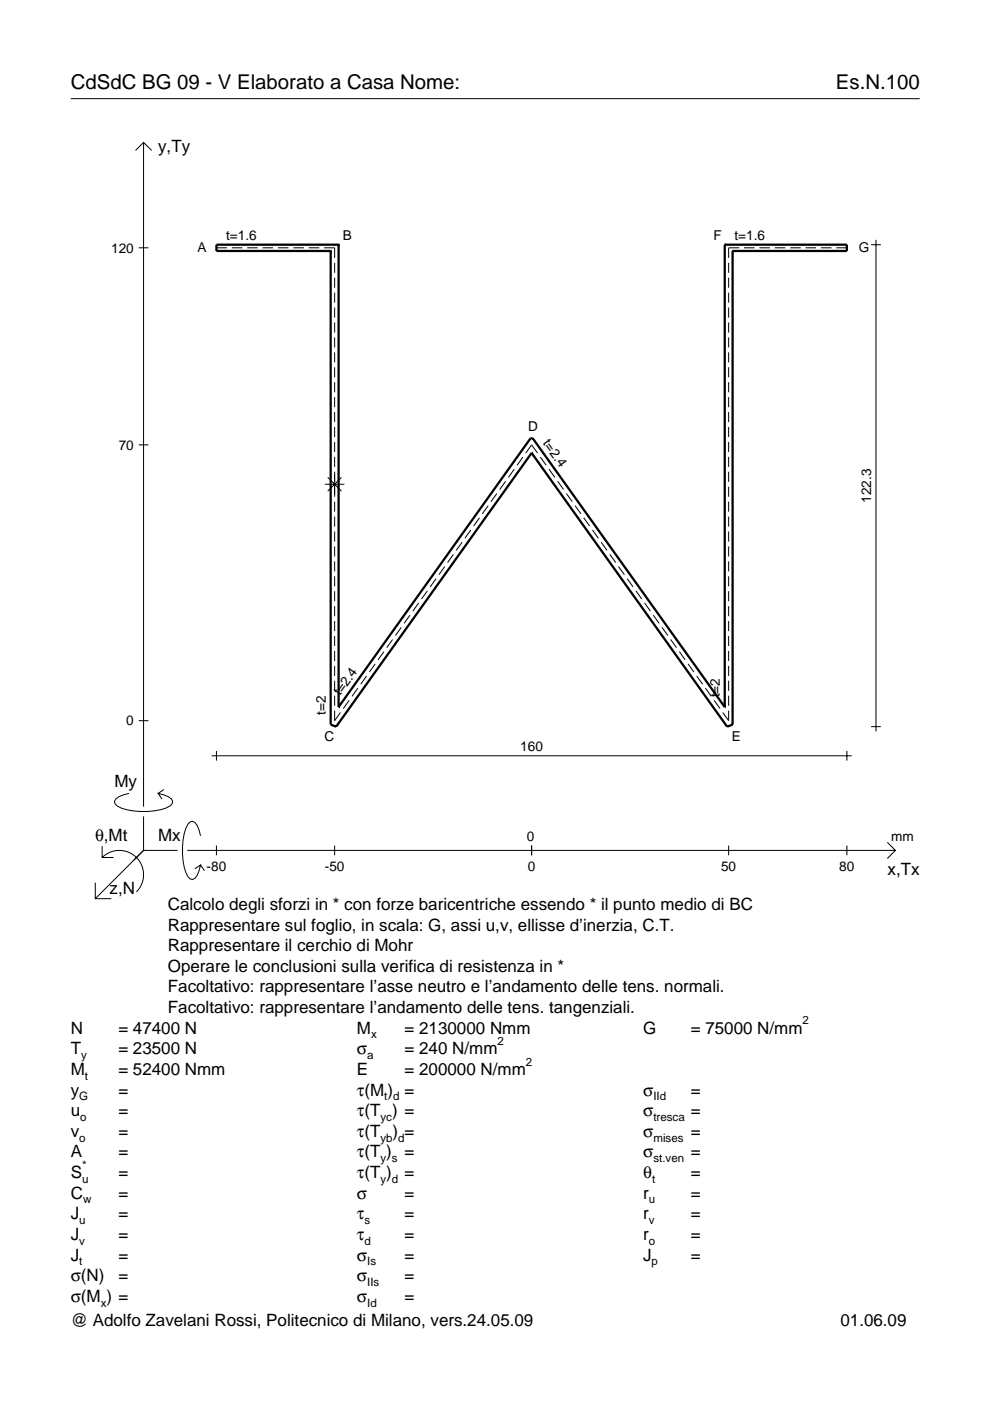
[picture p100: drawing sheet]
<svg xmlns="http://www.w3.org/2000/svg" width="210mm" height="297mm" viewBox="0 0 210 297" stroke-linecap="round" stroke-linejoin="round" font-family="sans-serif">
<defs><g id="words">
<g font-size="4.3">
<text x="15" y="18.9">CdSdC BG 09 - V Elaborato a Casa Nome:</text>
<text x="177.2" y="18.9">Es.N.100</text>
</g>
<g font-size="3.6">
<text x="33.5" y="32.3">y,Ty</text>
<text x="24.3" y="166.9">My</text>
<text x="20.1" y="178.2">θ,Mt</text>
<text x="33.5" y="178.2">Mx</text>
<text x="188.2" y="185.5">x,Tx</text>
<text x="23.2" y="189.6">z,N</text>
<text x="35.6" y="192.9">Calcolo degli sforzi in * con forze baricentriche essendo * il punto medio di BC</text>
<text x="35.6" y="197.3">Rappresentare sul foglio, in scala: G, assi u,v, ellisse d’inerzia, C.T.</text>
<text x="35.6" y="201.7">Rappresentare il cerchio di Mohr</text>
<text x="35.6" y="206">Operare le conclusioni sulla verifica di resistenza in *</text>
<text x="35.6" y="210.4">Facoltativo: rappresentare l’asse neutro e l’andamento delle tens. normali.</text>
<text x="35.6" y="214.8">Facoltativo: rappresentare l’andamento delle tens. tangenziali.</text>
<text x="15" y="219.2">N</text>
<text x="25.1" y="219.2">= 47400 N</text>
<text x="75.7" y="219.2">M</text>
<text x="85.8" y="219.2">= 2130000 Nmm</text>
<text x="136.4" y="219.2">G</text>
<text x="146.5" y="219.2">= 75000 N/mm</text>
<text x="15" y="227.9">M</text>
<text x="15" y="223.5">T</text>
<text x="25.1" y="223.5">= 23500 N</text>
<text x="25.1" y="227.9">= 52400 Nmm</text>
<text x="75.7" y="223.5">σ</text>
<text x="75.7" y="227.9">E</text>
<text x="85.8" y="223.5">= 240 N/mm</text>
<text x="85.8" y="227.9">= 200000 N/mm</text>
<text x="15" y="232.3">y</text>
<text x="25.1" y="232.3">=</text>
<text x="75.7" y="232.3">τ(M ) =</text>
<text x="136.4" y="232.3">σ</text>
<text x="146.5" y="232.3">=</text>
<text x="15" y="236.7">u</text>
<text x="25.1" y="236.7">=</text>
<text x="75.7" y="236.7">τ(T ) =</text>
<text x="136.4" y="236.7">σ</text>
<text x="146.5" y="236.7">=</text>
<text x="15" y="241">v</text>
<text x="15" y="245.4">A</text>
<text x="25.1" y="241">=</text>
<text x="25.1" y="245.4">=</text>
<text x="75.7" y="245.4">τ(T )</text>
<text x="75.7" y="241">τ(T</text>
<text x="83.3" y="241">) =</text>
<text x="85.8" y="245.4">=</text>
<text x="136.4" y="241">σ</text>
<text x="136.4" y="245.4">σ</text>
<text x="146.5" y="241">=</text>
<text x="146.5" y="245.4">=</text>
<text x="15" y="249.8">S</text>
<text x="25.1" y="249.8">=</text>
<text x="75.7" y="249.8">τ(T )</text>
<text x="85.8" y="249.8">=</text>
<text x="136.4" y="249.8">θ</text>
<text x="146.5" y="249.8">=</text>
<text x="15" y="254.2">C</text>
<text x="25.1" y="254.2">=</text>
<text x="75.7" y="254.2">σ</text>
<text x="85.8" y="254.2">=</text>
<text x="136.4" y="254.2">r</text>
<text x="146.5" y="254.2">=</text>
<text x="15" y="258.5">J</text>
<text x="15" y="262.9">J</text>
<text x="25.1" y="258.5">=</text>
<text x="25.1" y="262.9">=</text>
<text x="75.7" y="258.5">τ</text>
<text x="75.7" y="262.9">τ</text>
<text x="85.8" y="258.5">=</text>
<text x="85.8" y="262.9">=</text>
<text x="136.4" y="258.5">r</text>
<text x="136.4" y="262.9">r</text>
<text x="146.5" y="258.5">=</text>
<text x="146.5" y="262.9">=</text>
<text x="15" y="267.3">J</text>
<text x="25.1" y="267.3">=</text>
<text x="75.7" y="267.3">σ</text>
<text x="85.8" y="267.3">=</text>
<text x="136.4" y="267.3">J</text>
<text x="146.5" y="267.3">=</text>
<text x="15" y="271.7">σ(N)</text>
<text x="25.1" y="271.7">=</text>
<text x="75.7" y="271.7">σ</text>
<text x="85.8" y="271.7">=</text>
<text x="15" y="281.2">@ Adolfo Zavelani Rossi, Politecnico di Milano, vers.24.05.09</text>
<text x="15" y="276">σ(M ) =</text>
<text x="75.7" y="276">σ</text>
<text x="85.8" y="276">=</text>
<text x="178.2" y="281.2">01.06.09</text>
</g>
<g font-size="2.9">
<text x="23.6" y="53.5">120</text>
<text x="41.9" y="53.4">A</text>
<text x="47.9" y="50.9">t=1.6</text>
<text x="72.7" y="51">B</text>
<text x="151.3" y="51">F</text>
<text x="155.7" y="50.9">t=1.6</text>
<text x="182.1" y="53.4">G</text>
<text x="25.2" y="95.3">70</text>
<text x="112" y="91.5">D</text>
<text x="115" y="94" transform="rotate(54 115 94)">t=2.4</text>
<text x="184.7" y="106.6" transform="rotate(-90 184.7 106.6)">122.3</text>
<text x="72.1" y="147.6" transform="rotate(-54 72.1 147.6)">t=2.4</text>
<text x="152.6" y="147.8" transform="rotate(-90 152.6 147.8)">t=2</text>
<text x="26.8" y="153.8">0</text>
<text x="69.1" y="151.6" transform="rotate(-90 69.1 151.6)">t=2</text>
<text x="68.8" y="157.2">C</text>
<text x="110.3" y="159.2">160</text>
<text x="155.2" y="157.2">E</text>
<text x="111.7" y="178.2">0</text>
<text x="189" y="178.2">mm</text>
<text x="43.8" y="184.7">-80</text>
<text x="68.9" y="184.7">-50</text>
<text x="111.9" y="184.7">0</text>
<text x="152.9" y="184.7">50</text>
<text x="178" y="184.7">80</text>
</g>
<g font-size="2.4">
<text x="78.7" y="220.2">x</text>
<text x="105.5" y="221.5">2</text>
<text x="170.2" y="217.2">2</text>
<text x="17.2" y="224.5">y</text>
<text x="77.9" y="224.5">a</text>
<text x="111.5" y="225.9">2</text>
<text x="16.8" y="233.3">G</text>
<text x="18" y="228.9">t</text>
<text x="81.5" y="233.3">t d</text>
<text x="138.5" y="233.3">IId</text>
<text x="17" y="237.7">o</text>
<text x="80.7" y="237.7">yc</text>
<text x="138.5" y="237.7">tresca</text>
<text x="16.8" y="242">o</text>
<text x="80.7" y="242">yb d</text>
<text x="138.5" y="242">mises</text>
<text x="17.4" y="250.8">u</text>
<text x="17.4" y="247.8">*</text>
<text x="80.7" y="246.4">y s</text>
<text x="80.7" y="250.8">y d</text>
<text x="138.2" y="250.8">t</text>
<text x="138.5" y="246.4">st.ven</text>
<text x="17.6" y="255.2">w</text>
<text x="137.6" y="255.2">u</text>
<text x="16.8" y="259.5">u</text>
<text x="16.8" y="263.9">v</text>
<text x="77.3" y="259.5">s</text>
<text x="77.3" y="263.9">d</text>
<text x="137.6" y="259.5">v</text>
<text x="137.6" y="263.9">o</text>
<text x="16.8" y="268.3">t</text>
<text x="77.9" y="268.3">Is</text>
<text x="138.2" y="268.3">p</text>
<text x="77.9" y="272.7">IIs</text>
<text x="21.4" y="277">x</text>
<text x="77.9" y="277">Id</text>
</g>
</g></defs>
<g fill="none" stroke="#000" stroke-width=".21">
<path d="M15 20.9h180M28.7 31.9l1.7-1.7 1.8 1.7M30.4 30.2v140.8M29.4 52.5h2.1M45.9 52.5h2.2M49.1 52.5h2.3M52.4 52.5h2.2M55.7 52.5h2.2M58.9 52.5h2.3M62.2 52.5h2.2M65.5 52.5h2.2M68.7 52.5h2.2v2.2"/>
<path d="M70.9 55.7v2.1M70.9 58.9v2.1M154.5 55.7v2.1M154.5 58.9v2.1M156.7 52.5h-2.2v2.2M157.8 52.5h2.2M161 52.5h2.2M164.3 52.5h2.2M167.5 52.5h2.3M170.8 52.5h2.2M174.1 52.5h2.2M177.3 52.5h2.3"/>
<path d="M184.7 51.9h2.1M185.7 50.9v104.2M70.9 62v2.2M70.9 65.2v2.1M70.9 68.4v2.1M70.9 71.5v2.2M70.9 74.7v2.1M70.9 77.9v2.1M154.5 62v2.2M154.5 65.2v2.1M154.5 68.4v2.1M154.5 71.5v2.2"/>
<path d="M154.5 74.7v2.1M154.5 77.9v2.1M29.4 94.3h2.1M70.9 81v2.2M70.9 84.2v2.1M70.9 87.4v2.1M70.9 90.5v2.2M70.9 93.7v2.1M70.9 96.9v2.1M109 99.5l-1.2 1.7M110.9 96.9l-1.3 1.7M111.5 96.1l1.2-1.8 1.3 1.8"/>
<path d="M114.6 96.9l1.2 1.7M116.4 99.5l1.2 1.7M154.5 81v2.2M154.5 84.2v2.1M154.5 87.4v2.1M154.5 90.5v2.2M154.5 93.7v2.1M154.5 96.9v2.1M68.9 102.7h4.1M69.5 101.2l2.9 2.9M70.9 100v5.3M70.9 106.4v2.1"/>
<path d="M70.9 109.5v2.2M70.9 112.7v2.1M70.9 115.9v2.1M70.9 119v2.2M72.4 101.2l-2.9 2.9M96.1 117.5l-1.2 1.8M98 115l-1.3 1.7M99.8 112.4l-1.2 1.7M101.7 109.8l-1.3 1.7M103.5 107.2l-1.2 1.8M105.3 104.6l-1.2 1.8M107.2 102.1l-1.3 1.7"/>
<path d="M118.2 102.1l1.3 1.7M120.1 104.6l1.2 1.8M121.9 107.2l1.3 1.8M123.8 109.8l1.2 1.7M125.6 112.4l1.3 1.7M127.5 115l1.2 1.7M129.3 117.5l1.2 1.8M154.5 100v2.2M154.5 103.2v2.1M154.5 106.4v2.1M154.5 109.5v2.2M154.5 112.7v2.1"/>
<path d="M154.5 115.9v2.1M154.5 119v2.2M70.9 122.2v2.1M70.9 125.3v2.2M70.9 128.5v2.1M70.9 131.7v2.1M70.9 134.8v2.2M70.9 138v2.1M81.4 138.2l-1.2 1.7M83.2 135.6l-1.2 1.7M85.1 133l-1.3 1.7M86.9 130.4l-1.2 1.8"/>
<path d="M88.8 127.8l-1.3 1.8M90.6 125.3l-1.2 1.7M92.5 122.7l-1.3 1.7M94.3 120.1l-1.2 1.8M131.1 120.1l1.3 1.8M133 122.7l1.2 1.7M134.8 125.3l1.3 1.7M136.7 127.8l1.2 1.8M138.5 130.4l1.3 1.8M140.3 133l1.3 1.7M142.2 135.6l1.2 1.7M144 138.2l1.3 1.7"/>
<path d="M154.5 122.2v2.1M154.5 125.3v2.2M154.5 128.5v2.1M154.5 131.7v2.1M154.5 134.8v2.2M154.5 138v2.1M29.4 152.8h2.1M45.9 159.2v2.1M70.9 141.2v2.1M70.9 144.3v2.2M70.9 147.5v2.1M70.9 150.7v2.1l1.3-1.7"/>
<path d="M74 148.5l-1.2 1.7M75.9 145.9l-1.3 1.7M77.7 143.3l-1.2 1.8M79.6 140.7l-1.3 1.8M145.9 140.7l1.2 1.8M147.7 143.3l1.3 1.8M149.6 145.9l1.2 1.7M151.4 148.5l1.2 1.7M154.5 141.2v2.1M154.5 144.3v2.2M154.5 147.5v2.1M154.5 150.7v2.1l-1.3-1.7"/>
<path d="M179.6 159.2v2.1M184.7 154.1h2.1M21.7 179.4v2.4h2.4M27.3 168.2a3.6 3.6 0 0 0-3 1.7l.1 .5a5.6 5.6 0 0 0 3.8 1.5 13.4 13.4 0 0 0 7.8-1l.5-.5 .1-.5a3.6 3.6 0 0 0-3.1-1.7l.8 1.2M30.4 173.1v7.2M34.7 167.4l-1.2 .8M42.5 177.2a3.6 3.6 0 0 0-1.7-3.1l-.5 .2a5.7 5.7 0 0 0-1.5 3.7 13.3 13.3 0 0 0 1 7.9l.5 .5 .5 .1a3.6 3.6 0 0 0 1.7-3.1l-1.2 .8M44.9 160.2h135.7M45.9 179.3v2M70.9 179.3v2M112.7 179.3v2M154.5 179.3v2"/>
<path d="M179.6 179.3v2M188.1 178.6l1.7 1.7-1.7 1.7M20.2 187.2v3.3h3.4M21.7 181.8a5.1 5.1 0 0 1 7.2 0 5.1 5.1 0 0 1 0 7.3M30.4 180.3l-10.2 10.2M30.4 180.3h7.2M39.7 180.3h150.1M42.5 183.4l.8 1.2"/>
</g>
<g fill="none" stroke="#000" stroke-width=".48">
<path d="M70.1 53.2h.1M70.1 53.2v100.4l1.2 .5 41.4-58.1M71.8 51.9h.1M71.8 51.9h-25.9v1.3h24.2M71.8 51.9v98M153.7 51.9h.1M153.7 51.9h25.9v1.3h-24.3M153.7 51.9v98M155.3 53.2h.1M155.3 53.2v100.4l-1.1 .5-41.5-58.1M112.7 96h.1M71.8 149.9h.1"/>
<path d="M71.8 149.9l40.7-57h.4l40.8 57M153.7 149.9h.1"/>
</g>
<use href="#words"/>
</svg>
